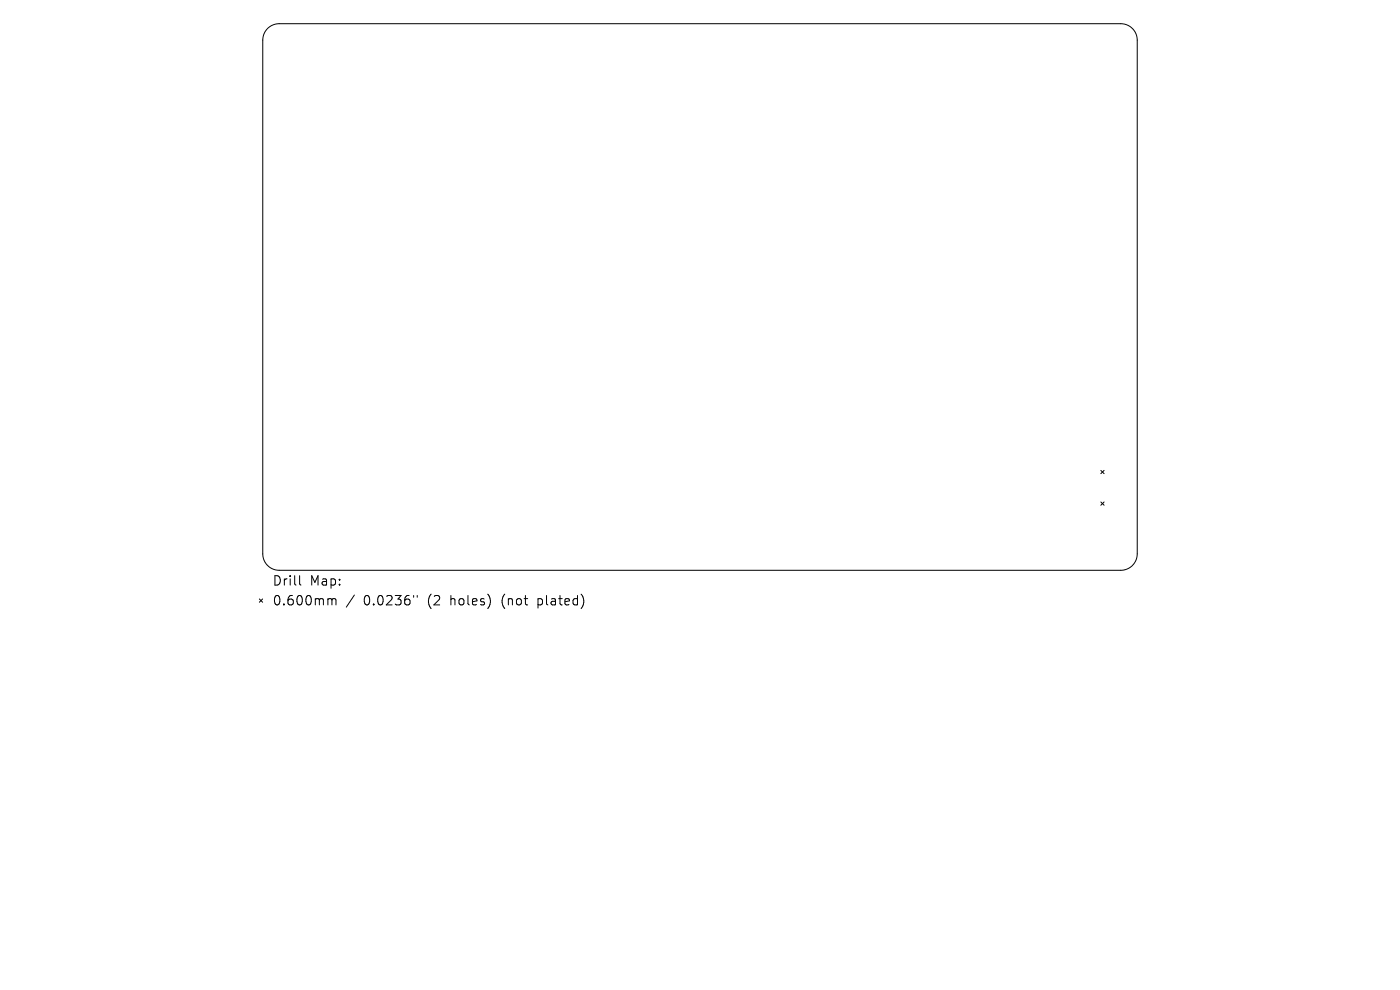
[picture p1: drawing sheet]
<svg xmlns="http://www.w3.org/2000/svg" width="297mm" height="210mm" viewBox="0 0 297 210" stroke-linecap="round" stroke-linejoin="round" font-family="sans-serif">
<defs><g id="words">
<g font-size="2.8">
<text x="57.7" y="124.5">Drill</text>
<text x="65.7" y="124.5">Map:</text>
<text x="57.7" y="128.7">0.600mm</text>
<text x="77.2" y="128.7">0.0236&quot;</text>
<text x="90.9" y="128.7">(2</text>
<text x="95.8" y="128.7">holes)</text>
<text x="106.9" y="128.7">(not</text>
<text x="114.7" y="128.7">plated)</text>
</g>
</g></defs>
<g fill="none" stroke="#000" stroke-width=".21">
<path d="M56.8 6l1-.7 1.4-.3h178.6a3.5 3.5 0 0 1 3.5 3.5v109a3.5 3.5 0 0 1-3.5 3.5h-178.6a3.5 3.5 0 0 1-3.5-3.5v-109l.4-1.6zM233.5 99.8l.7 .7M234.2 99.8l-.7 .7M233.5 106.5l.7 .7M234.2 106.5l-.7 .7M55 127.1l.7 .7M55.7 127.1l-.7 .7M63.6 122.1v1.7l.2 .3M69.8 127h.3l.3 .3M70.4 127.3l.3-.3 .5 .1 .1 1.2M70.4 127.3v1M75.2 126.2l-1.7 2.6"/>
<path d="M87.8 126.3v.4M88.5 126.3v.4"/>
</g>
<use href="#words"/>
</svg>
